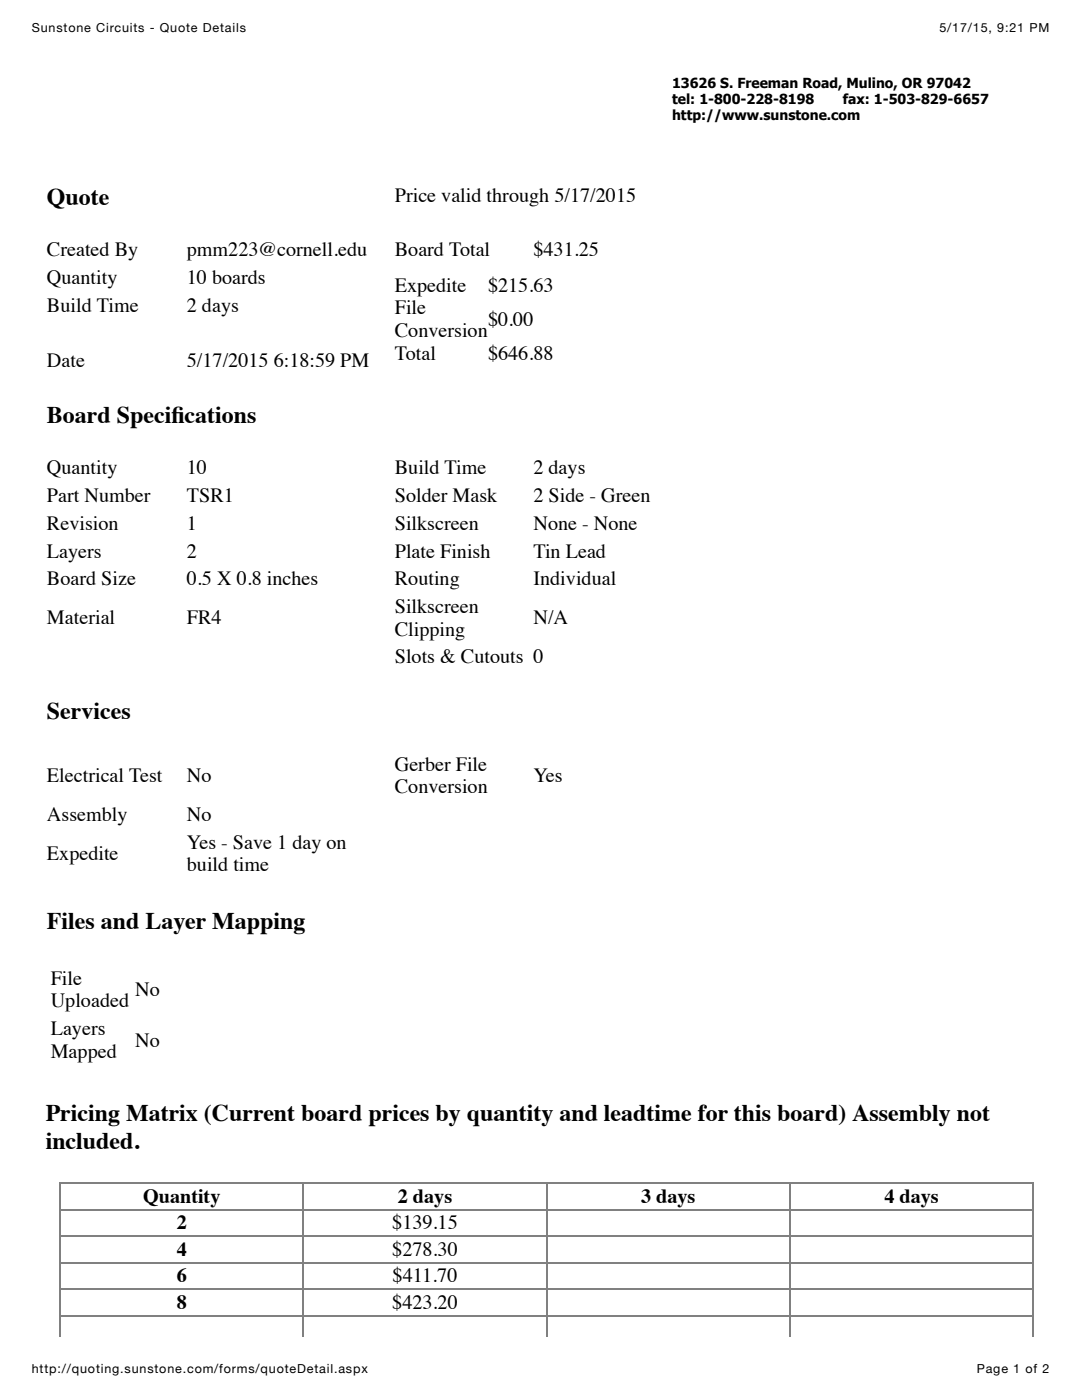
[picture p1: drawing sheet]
<svg xmlns="http://www.w3.org/2000/svg" width="216mm" height="279mm" viewBox="0 0 216 279" stroke-linecap="round" stroke-linejoin="round" font-family="sans-serif">
<defs><g id="words">
<g font-size="4.8">
<text x="9.4" y="40.9">Quote</text>
<text x="9.4" y="84.4">Board Specif</text>
<text x="34.2" y="84.4">ications</text>
<text x="9.4" y="143.5">Services</text>
<text x="9.4" y="185.5">Files and Layer Mapping</text>
<text x="9.1" y="223.7">Pricing Matrix (Current board prices by quantity and leadtime for this board) Assembly not</text>
<text x="9.1" y="229.2">included.</text>
</g>
<g font-size="4">
<text x="78.8" y="40.4">Price valid through 5/17/2015</text>
<text x="9.4" y="51.2">Created By</text>
<text x="37.3" y="51.2">pmm223@cornell.edu</text>
<text x="78.8" y="51.2">Board Total</text>
<text x="106.4" y="51.2">$431.25</text>
<text x="9.4" y="56.7">Quantity</text>
<text x="37.3" y="56.7">10 boards</text>
<text x="78.8" y="58.2">Expedite</text>
<text x="97.4" y="58.2">$215.63</text>
<text x="9.4" y="62.2">Build Time</text>
<text x="37.3" y="62.2">2 days</text>
<text x="78.8" y="62.7">File</text>
<text x="97.4" y="65">$0.00</text>
<text x="78.8" y="67.3">Conversion</text>
<text x="78.8" y="71.8">Total</text>
<text x="97.4" y="71.8">$646.88</text>
<text x="9.4" y="73.3">Date</text>
<text x="37.3" y="73.3">5/17/2015 6:18:59 PM</text>
<text x="9.4" y="94.7">Quantity</text>
<text x="37.3" y="94.7">10</text>
<text x="78.8" y="94.7">Build Time</text>
<text x="106.4" y="94.7">2 days</text>
<text x="9.4" y="100.2">Part Number</text>
<text x="37.3" y="100.2">TSR1</text>
<text x="78.8" y="100.2">Solder Mask</text>
<text x="106.4" y="100.2">2 Side - Green</text>
<text x="9.4" y="105.7">Revision</text>
<text x="37.3" y="105.7">1</text>
<text x="78.8" y="105.7">Silkscreen</text>
<text x="106.4" y="105.7">None - None</text>
<text x="9.4" y="111.3">Layers</text>
<text x="37.3" y="111.3">2</text>
<text x="78.8" y="111.3">Plate Finish</text>
<text x="106.4" y="111.3">Tin Lead</text>
<text x="9.4" y="116.8">Board Size</text>
<text x="37.3" y="116.8">0.5 X 0.8 inches</text>
<text x="78.8" y="116.8">Routing</text>
<text x="106.4" y="116.8">Individual</text>
<text x="9.4" y="124.6">Material</text>
<text x="37.3" y="124.6">FR4</text>
<text x="78.8" y="122.3">Silkscreen</text>
<text x="106.4" y="124.6">N/A</text>
<text x="78.8" y="126.9">Clipping</text>
<text x="78.8" y="132.4">Slots &amp; Cutouts 0</text>
<text x="78.8" y="153.8">Gerber File</text>
<text x="9.4" y="156">Electrical Test</text>
<text x="37.3" y="156">No</text>
<text x="78.8" y="158.3">Conversion</text>
<text x="106.4" y="156">Yes</text>
<text x="9.4" y="163.8">Assembly</text>
<text x="37.3" y="163.8">No</text>
<text x="9.4" y="171.6">Expedite</text>
<text x="37.3" y="169.4">Yes - Save 1 day on</text>
<text x="37.3" y="173.9">build time</text>
<text x="10.1" y="196.5">File</text>
<text x="10.1" y="201.1">Uploaded</text>
<text x="27" y="198.8">No</text>
<text x="10.1" y="206.6">Layers</text>
<text x="27" y="208.9">No</text>
<text x="10.1" y="211.1">Mapped</text>
<text x="28.6" y="240">Quantity</text>
<text x="35.3" y="245.3">2</text>
<text x="78.3" y="245.3">$139.15</text>
<text x="79.4" y="240">2 days</text>
<text x="127.9" y="240">3 days</text>
<text x="176.5" y="240">4 days</text>
<text x="35.3" y="250.6">4</text>
<text x="78.3" y="250.6">$278.30</text>
<text x="35.3" y="255.9">6</text>
<text x="78.3" y="255.9">$411.70</text>
<text x="35.3" y="261.2">8</text>
<text x="78.3" y="261.2">$423.20</text>
</g>
<g font-size="2.8">
<text x="134.1" y="17.5">13626 S. Freeman Road, Mulino, OR 97042</text>
<text x="134.1" y="20.7">tel: 1-800-228-8198</text>
<text x="168.2" y="20.7">fax: 1-503-829-6657</text>
<text x="134.1" y="24">http://www.sunstone.com</text>
</g>
<g font-size="2.5">
<text x="6.3" y="6.4">Sunstone Circuits - Quote Details</text>
<text x="187.5" y="6.4">5/17/15, 9:21 PM</text>
<text x="6.3" y="274.1">http://quoting.sunstone.com/forms/quoteDetail.aspx</text>
<text x="194.9" y="274.1">Page 1 of 2</text>
</g>
</g></defs>
<path d="M11.9 236.1h194.4M12 236v30.8M60.5 236v30.8M109.1 236v30.8M157.6 236v30.8M206.2 236v30.8M11.9 257.3h194.4M11.9 252h194.4M11.9 246.7h194.4M11.9 241.4h194.4M11.9 262.6h194.4" fill="none" stroke="#808080" stroke-width=".25"/>
<use href="#words"/>
</svg>
